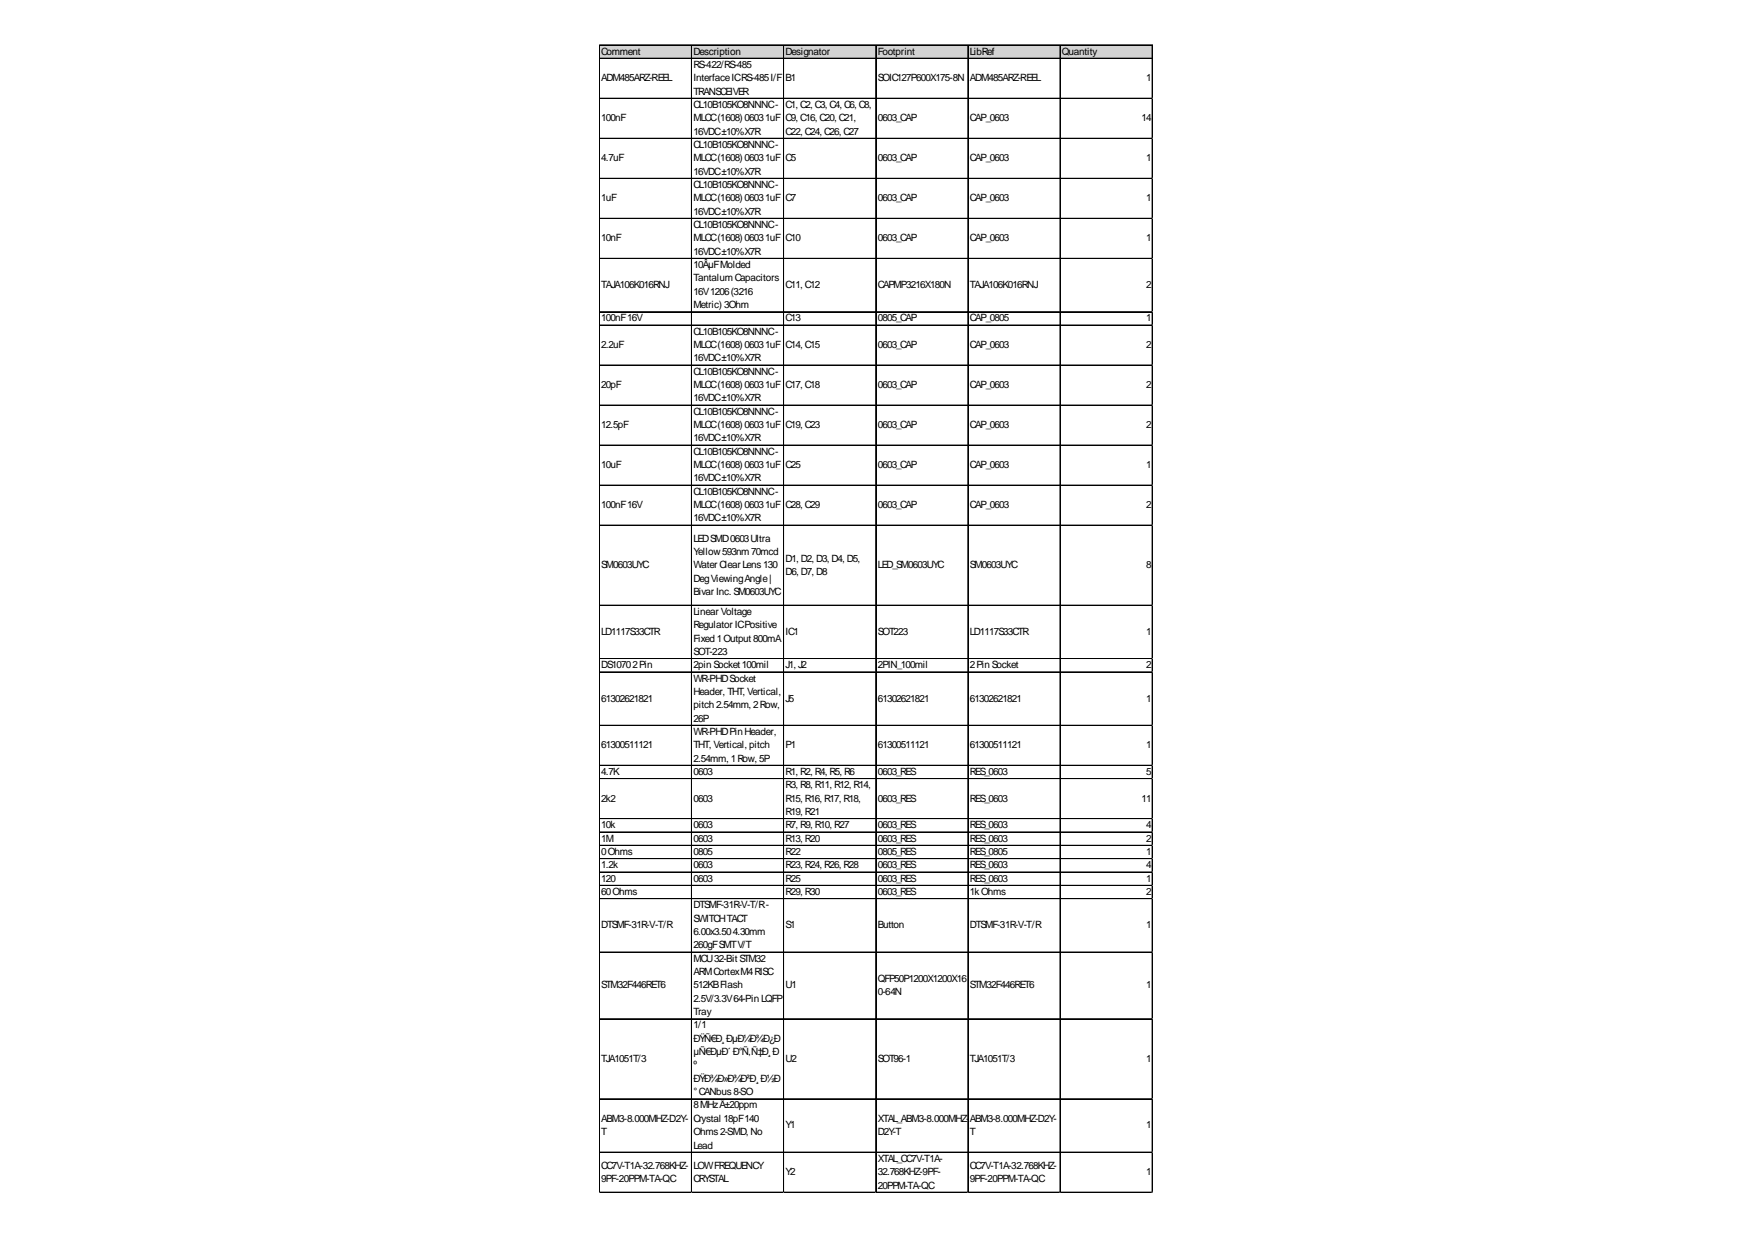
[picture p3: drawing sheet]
<svg xmlns="http://www.w3.org/2000/svg" width="297mm" height="210mm" viewBox="0 0 297 210" stroke-linecap="round" stroke-linejoin="round" font-family="sans-serif">
<defs><g id="words">
<g font-size="1.7">
<text x="101.8" y="9.2">Comment</text>
<text x="117.4" y="9.2">Description</text>
<text x="117.4" y="11.5">RS-422/RS-485</text>
<text x="133" y="9.2">Designator</text>
<text x="148.6" y="9.2">Footprint</text>
<text x="164.2" y="9.2">LibRef</text>
<text x="179.8" y="9.2">Quantity</text>
<text x="101.8" y="13.8">ADM485ARZ-REEL</text>
<text x="117.4" y="13.8">InterfaceICRS-485I/F</text>
<text x="117.4" y="16">TRANSCEIVER</text>
<text x="133" y="13.8">B1</text>
<text x="148.6" y="13.8">SOIC127P600X175-8N</text>
<text x="164.2" y="13.8">ADM485ARZ-REEL</text>
<text x="194.1" y="13.8">1</text>
<text x="101.8" y="20.5">100nF</text>
<text x="117.4" y="18.3">CL10B105KO8NNNC-</text>
<text x="117.4" y="20.5">MLCC(1608) 06031uF</text>
<text x="117.4" y="22.8">16VDC±10%X7R</text>
<text x="133" y="18.3">C1, C2, C3, C4, C6, C8,</text>
<text x="133" y="20.5">C9, C16, C20, C21,</text>
<text x="133" y="22.8">C22, C24, C26, C27</text>
<text x="148.6" y="20.5">0603_CAP</text>
<text x="164.2" y="20.5">CAP_0603</text>
<text x="193.3" y="20.5">14</text>
<text x="101.8" y="27.3">4.7uF</text>
<text x="117.4" y="25">CL10B105KO8NNNC-</text>
<text x="117.4" y="27.3">MLCC(1608) 06031uF</text>
<text x="117.4" y="29.6">16VDC±10%X7R</text>
<text x="133" y="27.3">C5</text>
<text x="148.6" y="27.3">0603_CAP</text>
<text x="164.2" y="27.3">CAP_0603</text>
<text x="194.1" y="27.3">1</text>
<text x="101.8" y="34.1">1uF</text>
<text x="117.4" y="31.8">CL10B105KO8NNNC-</text>
<text x="117.4" y="34.1">MLCC(1608) 06031uF</text>
<text x="133" y="34.1">C7</text>
<text x="148.6" y="34.1">0603_CAP</text>
<text x="164.2" y="34.1">CAP_0603</text>
<text x="194.1" y="34.1">1</text>
<text x="101.8" y="40.9">10nF</text>
<text x="117.4" y="36.3">16VDC±10%X7R</text>
<text x="117.4" y="38.6">CL10B105KO8NNNC-</text>
<text x="117.4" y="40.9">MLCC(1608) 06031uF</text>
<text x="133" y="40.9">C10</text>
<text x="148.6" y="40.9">0603_CAP</text>
<text x="164.2" y="40.9">CAP_0603</text>
<text x="194.1" y="40.9">1</text>
<text x="117.4" y="43.1">16VDC±10%X7R</text>
<text x="117.4" y="45.4">10ÂµFMolded</text>
<text x="117.4" y="47.6">TantalumCapacitors</text>
<text x="101.8" y="48.8">TAJA106K016RNJ</text>
<text x="117.4" y="49.9">16V1206(3216</text>
<text x="117.4" y="52.1">Metric) 3Ohm</text>
<text x="133" y="48.8">C11, C12</text>
<text x="148.6" y="48.8">CAPMP3216X180N</text>
<text x="164.2" y="48.8">TAJA106K016RNJ</text>
<text x="194.1" y="48.8">2</text>
<text x="101.8" y="54.4">100nF16V</text>
<text x="101.8" y="58.9">2.2uF</text>
<text x="117.4" y="56.7">CL10B105KO8NNNC-</text>
<text x="117.4" y="58.9">MLCC(1608) 06031uF</text>
<text x="133" y="54.4">C13</text>
<text x="133" y="58.9">C14, C15</text>
<text x="148.6" y="54.4">0805_CAP</text>
<text x="148.6" y="58.9">0603_CAP</text>
<text x="164.2" y="54.4">CAP_0805</text>
<text x="164.2" y="58.9">CAP_0603</text>
<text x="194.1" y="54.4">1</text>
<text x="194.1" y="58.9">2</text>
<text x="101.8" y="65.7">20pF</text>
<text x="117.4" y="61.2">16VDC±10%X7R</text>
<text x="117.4" y="63.4">CL10B105KO8NNNC-</text>
<text x="117.4" y="65.7">MLCC(1608) 06031uF</text>
<text x="133" y="65.7">C17, C18</text>
<text x="148.6" y="65.7">0603_CAP</text>
<text x="164.2" y="65.7">CAP_0603</text>
<text x="194.1" y="65.7">2</text>
<text x="117.4" y="68">16VDC±10%X7R</text>
<text x="117.4" y="70.2">CL10B105KO8NNNC-</text>
<text x="101.8" y="72.5">12.5pF</text>
<text x="117.4" y="72.5">MLCC(1608) 06031uF</text>
<text x="117.4" y="74.7">16VDC±10%X7R</text>
<text x="117.4" y="77">CL10B105KO8NNNC-</text>
<text x="133" y="72.5">C19, C23</text>
<text x="148.6" y="72.5">0603_CAP</text>
<text x="164.2" y="72.5">CAP_0603</text>
<text x="194.1" y="72.5">2</text>
<text x="101.8" y="79.2">10uF</text>
<text x="117.4" y="79.2">MLCC(1608) 06031uF</text>
<text x="117.4" y="81.5">16VDC±10%X7R</text>
<text x="117.4" y="83.8">CL10B105KO8NNNC-</text>
<text x="133" y="79.2">C25</text>
<text x="148.6" y="79.2">0603_CAP</text>
<text x="164.2" y="79.2">CAP_0603</text>
<text x="194.1" y="79.2">1</text>
<text x="101.8" y="86">100nF16V</text>
<text x="117.4" y="86">MLCC(1608) 06031uF</text>
<text x="117.4" y="88.3">16VDC±10%X7R</text>
<text x="133" y="86">C28, C29</text>
<text x="148.6" y="86">0603_CAP</text>
<text x="164.2" y="86">CAP_0603</text>
<text x="194.1" y="86">2</text>
<text x="117.4" y="91.7">LEDSMD0603Ultra</text>
<text x="117.4" y="93.9">Yellow593nm70mcd</text>
<text x="133" y="95.1">D1, D2, D3, D4, D5,</text>
<text x="101.8" y="96.2">SM0603UYC</text>
<text x="117.4" y="96.2">Water Clear Lens130</text>
<text x="117.4" y="98.4">DegViewingAngle|</text>
<text x="117.4" y="100.7">Bivar Inc. SM0603UYC</text>
<text x="133" y="97.3">D6, D7, D8</text>
<text x="148.6" y="96.2">LED_SM0603UYC</text>
<text x="164.2" y="96.2">SM0603UYC</text>
<text x="194.1" y="96.2">8</text>
<text x="101.8" y="107.5">LD1117S33CTR</text>
<text x="117.4" y="104.1">Linear Voltage</text>
<text x="117.4" y="106.3">Regulator ICPositive</text>
<text x="133" y="107.5">IC1</text>
<text x="148.6" y="107.5">SOT223</text>
<text x="164.2" y="107.5">LD1117S33CTR</text>
<text x="194.1" y="107.5">1</text>
<text x="101.8" y="113.1">DS10702Pin</text>
<text x="117.4" y="108.6">Fixed 1Output 800mA</text>
<text x="117.4" y="110.9">SOT-223</text>
<text x="117.4" y="113.1">2pin Socket 100mil</text>
<text x="133" y="113.1">J1, J2</text>
<text x="148.6" y="113.1">2PIN_100mil</text>
<text x="164.2" y="113.1">2Pin Socket</text>
<text x="194.1" y="113.1">2</text>
<text x="101.8" y="118.8">61302621821</text>
<text x="117.4" y="115.4">WR-PHDSocket</text>
<text x="117.4" y="117.6">Header, THT, Vertical,</text>
<text x="117.4" y="119.9">pitch 2.54mm, 2Row,</text>
<text x="133" y="118.8">J5</text>
<text x="148.6" y="118.8">61302621821</text>
<text x="164.2" y="118.8">61302621821</text>
<text x="194.1" y="118.8">1</text>
<text x="117.4" y="122.2">26P</text>
<text x="117.4" y="124.4">WR-PHDPin Header,</text>
<text x="101.8" y="126.7">61300511121</text>
<text x="101.8" y="131.2">4.7K</text>
<text x="117.4" y="126.7">THT, Vertical, pitch</text>
<text x="117.4" y="128.9">2.54mm, 1Row, 5P</text>
<text x="117.4" y="131.2">0603</text>
<text x="133" y="126.7">P1</text>
<text x="133" y="131.2">R1, R2, R4, R5, R6</text>
<text x="148.6" y="126.7">61300511121</text>
<text x="148.6" y="131.2">0603_RES</text>
<text x="164.2" y="126.7">61300511121</text>
<text x="164.2" y="131.2">RES_0603</text>
<text x="194.1" y="126.7">1</text>
<text x="194.1" y="131.2">5</text>
<text x="101.8" y="135.7">2k2</text>
<text x="117.4" y="135.7">0603</text>
<text x="133" y="133.4">R3, R8, R11, R12, R14,</text>
<text x="133" y="135.7">R15, R16, R17, R18,</text>
<text x="133" y="138">R19, R21</text>
<text x="148.6" y="135.7">0603_RES</text>
<text x="164.2" y="135.7">RES_0603</text>
<text x="193.3" y="135.7">11</text>
<text x="101.8" y="140.2">10k</text>
<text x="101.8" y="142.5">1M</text>
<text x="117.4" y="140.2">0603</text>
<text x="117.4" y="142.5">0603</text>
<text x="133" y="140.2">R7, R9, R10, R27</text>
<text x="133" y="142.5">R13, R20</text>
<text x="148.6" y="140.2">0603_RES</text>
<text x="148.6" y="142.5">0603_RES</text>
<text x="164.2" y="140.2">RES_0603</text>
<text x="164.2" y="142.5">RES_0603</text>
<text x="194.1" y="140.2">4</text>
<text x="194.1" y="142.5">2</text>
<text x="101.8" y="144.7">0Ohms</text>
<text x="101.8" y="147">1.2k</text>
<text x="101.8" y="149.2">120</text>
<text x="117.4" y="144.7">0805</text>
<text x="117.4" y="147">0603</text>
<text x="117.4" y="149.2">0603</text>
<text x="133" y="144.7">R22</text>
<text x="133" y="147">R23, R24, R26, R28</text>
<text x="133" y="149.2">R25</text>
<text x="148.6" y="144.7">0805_RES</text>
<text x="148.6" y="147">0603_RES</text>
<text x="148.6" y="149.2">0603_RES</text>
<text x="164.2" y="144.7">RES_0805</text>
<text x="164.2" y="147">RES_0603</text>
<text x="164.2" y="149.2">RES_0603</text>
<text x="194.1" y="144.7">1</text>
<text x="194.1" y="147">4</text>
<text x="194.1" y="149.2">1</text>
<text x="101.8" y="151.5">60Ohms</text>
<text x="117.4" y="153.8">DTSMF-31R-V-T/R-</text>
<text x="133" y="151.5">R29, R30</text>
<text x="148.6" y="151.5">0603_RES</text>
<text x="164.2" y="151.5">1kOhms</text>
<text x="194.1" y="151.5">2</text>
<text x="101.8" y="157.2">DTSMF-31R-V-T/R</text>
<text x="117.4" y="156">SWITCHTACT</text>
<text x="117.4" y="158.3">6.00x3.504.30mm</text>
<text x="117.4" y="160.5">260gFSMTV/T</text>
<text x="133" y="157.2">S1</text>
<text x="148.6" y="157.2">Button</text>
<text x="164.2" y="157.2">DTSMF-31R-V-T/R</text>
<text x="194.1" y="157.2">1</text>
<text x="101.8" y="167.3">STM32F446RET6</text>
<text x="117.4" y="162.8">MCU32-Bit STM32</text>
<text x="117.4" y="165.1">ARMCortexM4RISC</text>
<text x="117.4" y="167.3">512KBFlash</text>
<text x="133" y="167.3">U1</text>
<text x="148.6" y="166.2">QFP50P1200X1200X16</text>
<text x="164.2" y="167.3">STM32F446RET6</text>
<text x="194.1" y="167.3">1</text>
<text x="117.4" y="169.6">2.5V/3.3V64-Pin LQFP</text>
<text x="117.4" y="171.8">Tray</text>
<text x="148.6" y="168.4">0-64N</text>
<text x="101.8" y="179.7">TJA1051T/3</text>
<text x="117.4" y="174.1">1/1</text>
<text x="117.4" y="176.3">ÐŸÑ€Ð¸ÐµÐ¼Ð¾Ð¿Ð</text>
<text x="117.4" y="178.6">µÑ€ÐµÐ´ Ð°Ñ‚Ñ‡Ð¸Ð</text>
<text x="133" y="179.7">U2</text>
<text x="148.6" y="179.7">SOT96-1</text>
<text x="164.2" y="179.7">TJA1051T/3</text>
<text x="194.1" y="179.7">1</text>
<text x="117.4" y="180.9">º</text>
<text x="117.4" y="183.1">ÐŸÐ¾Ð»Ð¾Ð²Ð¸Ð½Ð</text>
<text x="117.4" y="185.4">°CANbus8-SO</text>
<text x="101.8" y="189.9">ABM3-8.000MHZ-D2Y-</text>
<text x="117.4" y="187.6">8MHzÂ±20ppm</text>
<text x="117.4" y="189.9">Crystal 18pF140</text>
<text x="133" y="191">Y1</text>
<text x="148.6" y="189.9">XTAL_ABM3-8.000MHZ-</text>
<text x="164.2" y="189.9">ABM3-8.000MHZ-D2Y-</text>
<text x="194.1" y="191">1</text>
<text x="101.8" y="192.2">T</text>
<text x="101.8" y="197.8">CC7V-T1A-32.768KHZ-</text>
<text x="117.4" y="192.2">Ohms2-SMD, No</text>
<text x="117.4" y="194.4">Lead</text>
<text x="117.4" y="197.8">LOWFREQUENCY</text>
<text x="148.6" y="192.2">D2Y-T</text>
<text x="148.6" y="196.7">XTAL_CC7V-T1A-</text>
<text x="164.2" y="192.2">T</text>
<text x="164.2" y="197.8">CC7V-T1A-32.768KHZ-</text>
<text x="101.8" y="200.1">9PF-20PPM-TA-QC</text>
<text x="117.4" y="200.1">CRYSTAL</text>
<text x="133" y="198.9">Y2</text>
<text x="148.6" y="198.9">32.768KHZ-9PF-</text>
<text x="148.6" y="201.2">20PPM-TA-QC</text>
<text x="164.2" y="200.1">9PF-20PPM-TA-QC</text>
<text x="194.1" y="198.9">1</text>
</g>
</g></defs>
<path d="M101.6 7.7h93.7v2.3h-93.7z" fill="#d3d3d3"/>
<g fill="none" stroke="#000" stroke-width=".17">
<path d="M101.5 7.6v194.3M101.6 7.6h93.6M101.6 7.7h93.6M101.6 9.9h93.6M101.6 16.6h93.6M101.6 16.7h93.6M117.1 7.7v194.2M117.2 7.7v194.2M132.7 7.7v194.2M132.8 7.7v194.2M148.3 7.7v194.2M148.4 7.7v194.2"/>
<path d="M163.9 7.7v194.2M164 7.7v194.2M179.5 7.7v194.2M179.6 7.7v194.2M195.1 7.7v194.2M195.2 7.7v194.2M101.6 23.4h93.6M101.6 23.5h93.6M101.6 30.2h93.6M101.6 37h93.6M101.6 43.7h93.6M101.6 43.8h93.6"/>
<path d="M101.6 52.8h93.6M101.6 55h93.6M101.6 55.1h93.6M101.6 61.8h93.6M101.6 68.6h93.6M101.6 75.3h93.6M101.6 75.4h93.6M101.6 82.1h93.6M101.6 82.2h93.6M101.6 88.9h93.6M101.6 102.4h93.6M101.6 102.5h93.6"/>
<path d="M101.6 111.5h93.6M101.6 113.7h93.6M101.6 113.8h93.6M101.6 122.8h93.6M101.6 129.5h93.6M101.6 129.6h93.6M101.6 131.8h93.6M101.6 131.9h93.6M101.6 138.6h93.6M101.6 140.8h93.6M101.6 140.9h93.6M101.6 143.1h93.6"/>
<path d="M101.6 145.3h93.6M101.6 145.4h93.6M101.6 147.6h93.6M101.6 147.7h93.6M101.6 149.9h93.6M101.6 152.1h93.6M101.6 152.2h93.6M101.6 161.2h93.6M101.6 172.4h93.6M101.6 172.5h93.6M101.6 186h93.6M101.6 186.1h93.6"/>
<path d="M101.6 195h93.6M101.6 195.1h93.6M101.6 201.8h93.6M101.6 201.9h93.6"/>
</g>
<path d="M101.5 201.9h.1" fill="none" stroke="#e0e0e0" stroke-width=".17"/>
<path d="M101.5 201.9h.1z" fill="#e0e0e0"/>
<path d="M117.1 201.9h.1" fill="none" stroke="#e0e0e0" stroke-width=".17"/>
<path d="M117.1 201.9h.1z" fill="#e0e0e0"/>
<path d="M132.7 201.9h.1" fill="none" stroke="#e0e0e0" stroke-width=".17"/>
<path d="M132.7 201.9h.1z" fill="#e0e0e0"/>
<path d="M148.3 201.9h.1" fill="none" stroke="#e0e0e0" stroke-width=".17"/>
<path d="M148.3 201.9h.1z" fill="#e0e0e0"/>
<path d="M163.9 201.9h.1" fill="none" stroke="#e0e0e0" stroke-width=".17"/>
<path d="M163.9 201.9h.1z" fill="#e0e0e0"/>
<path d="M179.5 201.9h.1" fill="none" stroke="#e0e0e0" stroke-width=".17"/>
<path d="M179.5 201.9h.1z" fill="#e0e0e0"/>
<path d="M195.1 201.9h.1" fill="none" stroke="#e0e0e0" stroke-width=".17"/>
<path d="M195.1 201.9h.1z" fill="#e0e0e0"/>
<path d="M195.2 16.6h.1" fill="none" stroke="#e0e0e0" stroke-width=".17"/>
<path d="M195.2 16.6l.1 .1z" fill="#e0e0e0"/>
<path d="M195.2 23.4h.1" fill="none" stroke="#e0e0e0" stroke-width=".17"/>
<path d="M195.2 23.4l.1 .1z" fill="#e0e0e0"/>
<path d="M195.2 30.2h.1" fill="none" stroke="#e0e0e0" stroke-width=".17"/>
<path d="M195.2 30.2l.1 .1z" fill="#e0e0e0"/>
<path d="M195.2 37h.1" fill="none" stroke="#e0e0e0" stroke-width=".17"/>
<path d="M195.2 37l.1 .1z" fill="#e0e0e0"/>
<path d="M195.2 43.7h.1" fill="none" stroke="#e0e0e0" stroke-width=".17"/>
<path d="M195.2 43.7l.1 .1z" fill="#e0e0e0"/>
<path d="M195.2 52.8h.1" fill="none" stroke="#e0e0e0" stroke-width=".17"/>
<path d="M195.2 52.8l.1 .1z" fill="#e0e0e0"/>
<path d="M195.2 55h.1" fill="none" stroke="#e0e0e0" stroke-width=".17"/>
<path d="M195.2 55l.1 .1z" fill="#e0e0e0"/>
<path d="M195.2 61.8h.1" fill="none" stroke="#e0e0e0" stroke-width=".17"/>
<path d="M195.2 61.8l.1 .1z" fill="#e0e0e0"/>
<path d="M195.2 68.6h.1" fill="none" stroke="#e0e0e0" stroke-width=".17"/>
<path d="M195.2 68.6l.1 .1z" fill="#e0e0e0"/>
<path d="M195.2 75.3h.1" fill="none" stroke="#e0e0e0" stroke-width=".17"/>
<path d="M195.2 75.3l.1 .2z" fill="#e0e0e0"/>
<path d="M195.2 82.1h.1" fill="none" stroke="#e0e0e0" stroke-width=".17"/>
<path d="M195.2 82.1l.1 .1z" fill="#e0e0e0"/>
<path d="M195.2 88.9h.1" fill="none" stroke="#e0e0e0" stroke-width=".17"/>
<path d="M195.2 88.9l.1 .1z" fill="#e0e0e0"/>
<path d="M195.2 102.4h.1" fill="none" stroke="#e0e0e0" stroke-width=".17"/>
<path d="M195.2 102.4l.1 .2z" fill="#e0e0e0"/>
<path d="M195.2 111.5h.1" fill="none" stroke="#e0e0e0" stroke-width=".17"/>
<path d="M195.2 111.5l.1 .1z" fill="#e0e0e0"/>
<path d="M195.2 113.7h.1" fill="none" stroke="#e0e0e0" stroke-width=".17"/>
<path d="M195.2 113.7l.1 .1z" fill="#e0e0e0"/>
<path d="M195.2 122.8h.1" fill="none" stroke="#e0e0e0" stroke-width=".17"/>
<path d="M195.2 122.8l.1 .1z" fill="#e0e0e0"/>
<path d="M195.2 129.5h.1" fill="none" stroke="#e0e0e0" stroke-width=".17"/>
<path d="M195.2 129.5l.1 .2z" fill="#e0e0e0"/>
<path d="M195.2 131.8h.1" fill="none" stroke="#e0e0e0" stroke-width=".17"/>
<path d="M195.2 131.8l.1 .1z" fill="#e0e0e0"/>
<path d="M195.2 138.6h.1" fill="none" stroke="#e0e0e0" stroke-width=".17"/>
<path d="M195.2 138.6l.1 .1z" fill="#e0e0e0"/>
<path d="M195.2 140.8h.1" fill="none" stroke="#e0e0e0" stroke-width=".17"/>
<path d="M195.2 140.8l.1 .1z" fill="#e0e0e0"/>
<path d="M195.2 143.1h.1" fill="none" stroke="#e0e0e0" stroke-width=".17"/>
<path d="M195.2 143.1l.1 .1z" fill="#e0e0e0"/>
<path d="M195.2 145.3h.1" fill="none" stroke="#e0e0e0" stroke-width=".17"/>
<path d="M195.2 145.3l.1 .2z" fill="#e0e0e0"/>
<path d="M195.2 147.6h.1" fill="none" stroke="#e0e0e0" stroke-width=".17"/>
<path d="M195.2 147.6l.1 .1z" fill="#e0e0e0"/>
<path d="M195.2 149.9h.1" fill="none" stroke="#e0e0e0" stroke-width=".17"/>
<path d="M195.2 149.9l.1 .1z" fill="#e0e0e0"/>
<path d="M195.2 152.1h.1" fill="none" stroke="#e0e0e0" stroke-width=".17"/>
<path d="M195.2 152.1l.1 .1z" fill="#e0e0e0"/>
<path d="M195.2 161.2h.1" fill="none" stroke="#e0e0e0" stroke-width=".17"/>
<path d="M195.2 161.2l.1 .1z" fill="#e0e0e0"/>
<path d="M195.2 172.4h.1" fill="none" stroke="#e0e0e0" stroke-width=".17"/>
<path d="M195.2 172.4l.1 .2z" fill="#e0e0e0"/>
<path d="M195.2 186h.1" fill="none" stroke="#e0e0e0" stroke-width=".17"/>
<path d="M195.2 186l.1 .1z" fill="#e0e0e0"/>
<path d="M195.2 195h.1" fill="none" stroke="#e0e0e0" stroke-width=".17"/>
<path d="M195.2 195l.1 .1z" fill="#e0e0e0"/>
<path d="M195.2 201.8h.1" fill="none" stroke="#e0e0e0" stroke-width=".17"/>
<path d="M195.2 201.8l.1 .1z" fill="#e0e0e0"/>
<use href="#words"/>
</svg>
